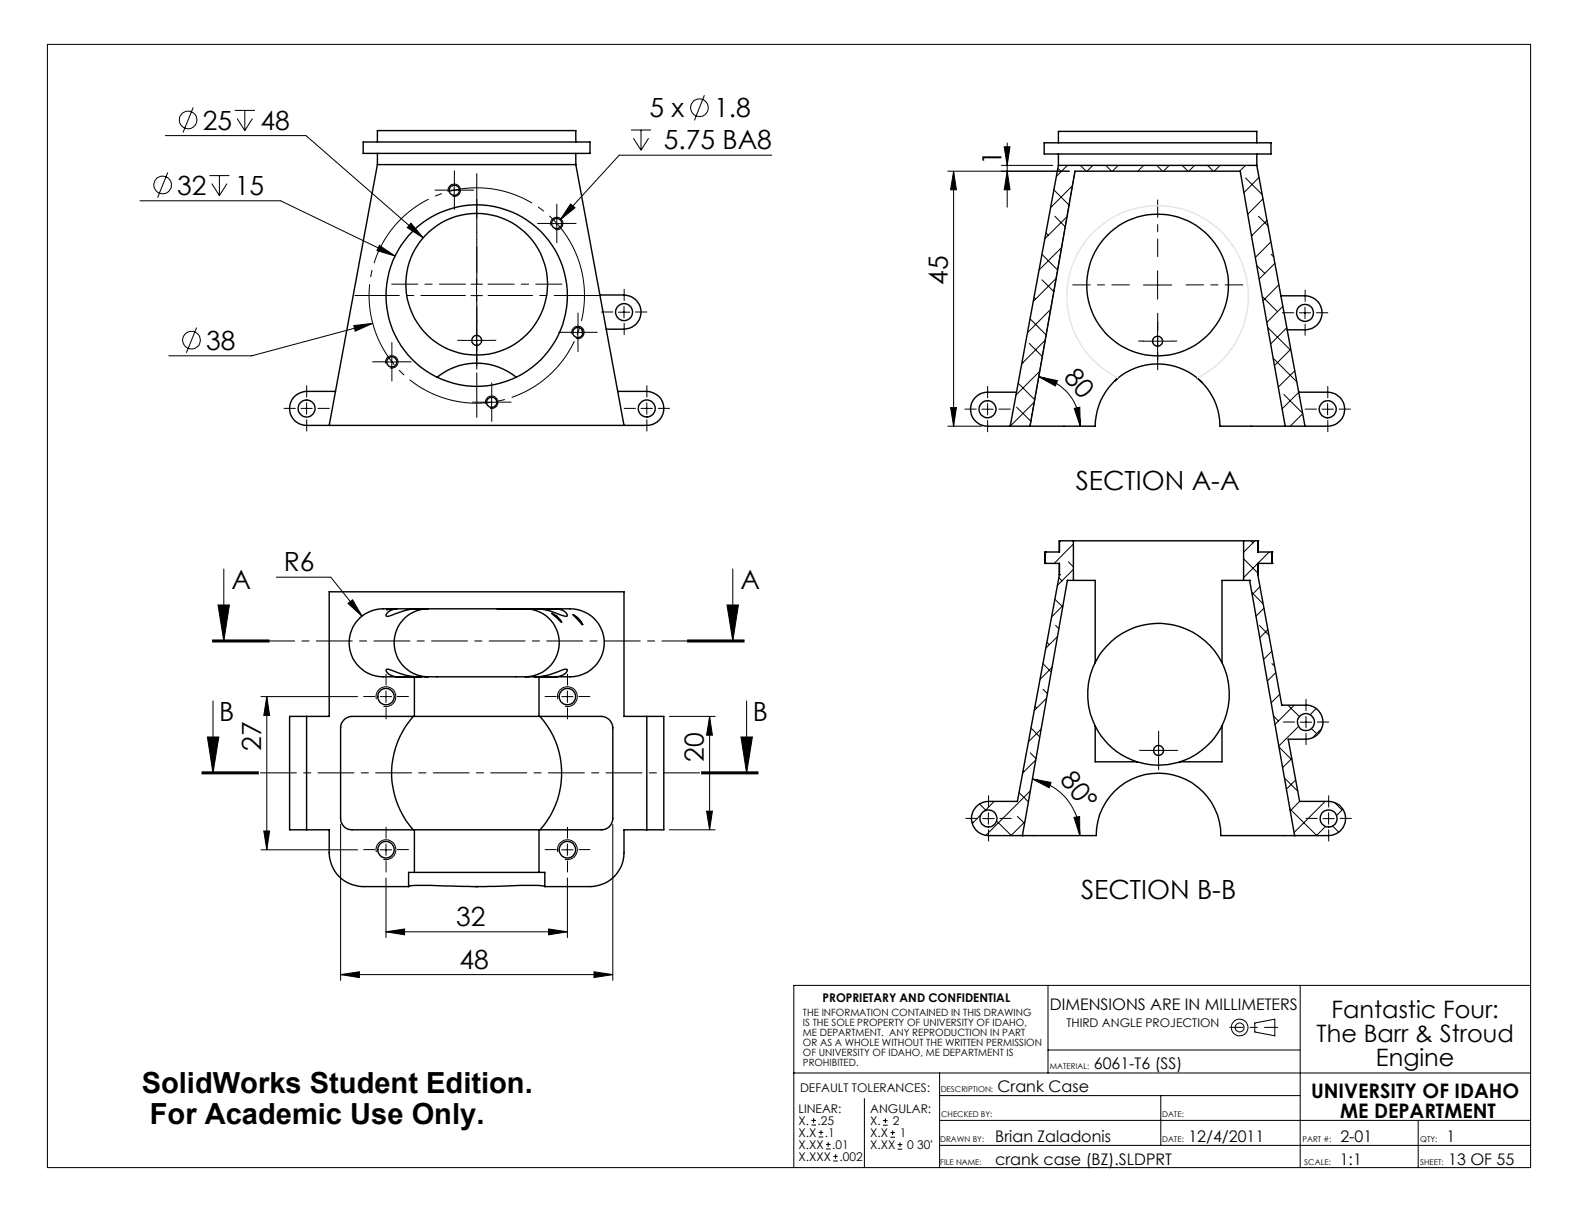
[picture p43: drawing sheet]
<svg xmlns="http://www.w3.org/2000/svg" width="279mm" height="216mm" viewBox="0 0 279 216" stroke-linecap="round" stroke-linejoin="round" font-family="sans-serif">
<defs><g id="words">
<g font-size="5.1">
<text x="25" y="192.7">SolidWorks Student Edition.</text>
<text x="26.4" y="198.3">For Academic Use Only.</text>
</g>
<g font-size="4.7">
<text x="35.8" y="22.8">25</text>
<text x="45.9" y="22.8">48</text>
<text x="114.6" y="20.7">5 x</text>
<text x="126" y="20.7">1.8</text>
<text x="117.1" y="26.3">5.75 BA8</text>
<text x="176.7" y="29.1" transform="rotate(-90 176.7 29.1)">1</text>
<text x="31.3" y="34.3">32</text>
<text x="41.4" y="34.3">15</text>
<text x="167.2" y="50.3" transform="rotate(-90 167.2 50.3)">45</text>
<text x="36.4" y="61.7">38</text>
<text x="187.4" y="66.7" transform="rotate(49 187.4 66.7)">80</text>
<text x="189.7" y="86.4">SECTION A-A</text>
<text x="50.1" y="100.8">R6</text>
<text x="40.8" y="103.8">A</text>
<text x="130.6" y="103.8">A</text>
<text x="38.7" y="127.1">B</text>
<text x="132.8" y="127.1">B</text>
<text x="46.1" y="132.5" transform="rotate(-90 46.1 132.5)">27</text>
<text x="124.2" y="134.3" transform="rotate(-90 124.2 134.3)">20</text>
<text x="186.8" y="137.6" transform="rotate(51 186.8 137.6)">80°</text>
<text x="190.7" y="158.6">SECTION B-B</text>
<text x="80.4" y="163.3">32</text>
<text x="81" y="170.9">48</text>
</g>
<g font-size="4.2">
<text x="234.9" y="179.6">Fantastic Four:</text>
<text x="232.2" y="183.8">The Barr &amp; Stroud</text>
<text x="242.7" y="188.1">Engine</text>
</g>
<g font-size="3.5">
<text x="231.3" y="193.6">UNIVERSITY OF IDAHO</text>
<text x="236.4" y="197.1">ME DEPARTMENT</text>
</g>
<g font-size="2.8">
<text x="185.2" y="178.2">DIMENSIONS ARE IN MILLIMETERS</text>
<text x="192.9" y="188.5">6061-T6 (SS)</text>
<text x="176" y="192.7">Crank Case</text>
<text x="175.6" y="201.5">Brian Zaladonis</text>
<text x="209.6" y="201.5">12/4/2011</text>
<text x="236.4" y="201.5">2-01</text>
<text x="255.1" y="201.5">1</text>
<text x="175.5" y="205.4">crank case (BZ).SLDPRT</text>
<text x="236.3" y="205.4">1:1</text>
<text x="255.5" y="205.4">13 OF 55</text>
</g>
<g font-size="2.1">
<text x="145.1" y="176.8">PROPRIETARY AND CONFIDENTIAL</text>
<text x="188.1" y="181.2">THIRD ANGLE PROJECTION</text>
<text x="140.8" y="196.3">LINEAR:</text>
<text x="141.1" y="192.7">DEFAULT TOLERANCES:</text>
<text x="153.5" y="196.3">ANGULAR:</text>
<text x="140.8" y="200.5">X.X</text>
<text x="140.8" y="202.7">X.XX</text>
<text x="140.8" y="198.4">X.</text>
<text x="144.2" y="198.4">.25</text>
<text x="145.5" y="200.5">.1</text>
<text x="146.8" y="202.7">.01</text>
<text x="153.5" y="200.6">X.X</text>
<text x="153.5" y="202.7">X.XX</text>
<text x="153.5" y="198.5">X.</text>
<text x="157.5" y="198.5">2</text>
<text x="158.7" y="200.6">1</text>
<text x="160" y="202.7">0 30'</text>
<text x="140.8" y="204.8">X.XXX</text>
<text x="148.1" y="204.8">.002</text>
</g>
<g font-size="1.8">
<text x="141.6" y="179.2">THE INFORMATION CONTAINED IN THIS DRAWING</text>
<text x="141.6" y="181">IS THE SOLE PROPERTY OF UNIVERSITY OF IDAHO,</text>
<text x="141.6" y="182.8">ME DEPARTMENT. ANY REPRODUCTION IN PART</text>
<text x="141.6" y="184.5">OR AS A WHOLE WITHOUT THE WRITTEN PERMISSION</text>
<text x="141.6" y="186.3">OF UNIVERSITY OF IDAHO, ME DEPARTMENT IS</text>
<text x="141.6" y="188.1">PROHIBITED.</text>
</g>
<g font-size="1.4">
<text x="185.2" y="188.5">MATERIAL:</text>
<text x="165.9" y="192.7">DESCRIPTION:</text>
<text x="166" y="197.1">CHECKED BY:</text>
<text x="205" y="197.1">DATE:</text>
<text x="165.8" y="201.5">DRAWN BY:</text>
<text x="205" y="201.5">DATE:</text>
<text x="229.7" y="201.5">PART #:</text>
<text x="250.5" y="201.5">QTY:</text>
<text x="165.8" y="205.4">FILE NAME:</text>
<text x="230.1" y="205.4">SCALE:</text>
<text x="250.5" y="205.4">SHEET:</text>
</g>
</g></defs>
<g fill="none" stroke="#000" stroke-width=".18">
<path d="M8.4 7.8h261.6v198.2h-261.6zM34.1 18.9l-1.8 4.5M41.4 19.5h3.6M43.2 19.5v3.5M124.2 16.8l-1.7 4.4M24.7 35.4h24.8l20.2 9.8M29.2 23.9h24.8l20.6 18M29.6 30.4l-1.8 4.5M36.9 31h3.6M37.4 32.4l1.3 2.1M38.7 31v3.5M40 32.4l-1.3 2.1"/>
<path d="M41.8 20.9l1.4 2.1M44.5 20.9l-1.3 2.1M72.5 39.4l2.1 2.5-2.8-1.8zM79.1 33.8a1.1 1.1 0 0 1 .9-1.3 1.1 1.1 0 0 1 1.2 1.1 1.1 1.1 0 0 1-1.4 1M79.1 33.5h2M80.1 32.6v2M97.1 39.7a1.11 1.11 0 0 1 1-1.4 1.11 1.11 0 0 1 1.2 1.2 1.11 1.11 0 0 1-1.4 1M97.2 39.4h2M98.2 38.4v2M100.6 36l.8 .7-2.6 2.1zM111.3 22.9h3.5M111.7 24.4l1.4 2.1"/>
<path d="M113.1 22.9v3.6M114.4 24.4l-1.3 2.1M136.1 27.4h-26.9l-10.4 11.4M168.2 30.2l.5 3.3h-1zM168.2 30.2v45M176.6 29.2h9.1M177.1 25.9h1.1l-.5 3.3zM177.7 25.2v11.3M177.7 30.2l.5 3.3h-1.1zM185.9 33.5l2.7 2.7M186.1 38.1l1.8 1.9M186.6 29.7l.6 .6"/>
<path d="M188.2 38.2l-3.9 3.9M188.3 29.2l-2 1.9M188.6 30.2h-21.4M189.2 32.8l-3.9 3.8M189.6 30.2l-7.9 45M190.6 29.2l1 1M192.8 29.2l-1 1M195.1 29.2l.9 1M197.2 29.2l-.9 1M201.7 29.2l-1 1M204 29.2l1 1M206.2 29.2l-1 1"/>
<path d="M208.5 29.2l1 1M210.7 29.2l-1 1M213 29.2l1 1M215.2 29.2l-1 1M219.7 29.2l-1 1M219.7 31.4l2.9 2.9M222 38.1l1.7 1.7M222.1 31.3l-2.7 2.7M222.8 35.1l-2.7 2.7M223.5 38.9l-2.7 2.7M34.7 57.8l-1.8 4.4M62.4 57.4l3.3-.4-3 1.4z"/>
<path d="M65.7 57l-21.3 5.8h-14.6M66.9 43.3l2.8 1.9-3.2-1zM83.1 50.1h2M83.1 52.1h2M84.1 49.1v4M84.1 57.5v5M100.9 58.9a1.11 1.11 0 0 1 .9-1.4 1.11 1.11 0 0 1 1.2 1.2 1.11 1.11 0 0 1-1.4 1M100.9 58.6h2M101.9 57.6v2.1M109.1 55.1h2M110.1 54v2.1M181.7 56.2l2.8 2.9"/>
<path d="M182.4 52.5l.3 .2M183.8 49.4l2.1 2M183.8 44.9l2.7 2.7M184.5 41.1l.4 .4M185.3 54.6l-4 4.1M186.3 49.1l-4.1 4.1M187.3 43.7l-4 3.9M201.7 50.3h5M204.2 47.8v5M204.2 57.7v5M220.7 41.4l.1 .1M221.7 46.8l1.4 1.4"/>
<path d="M222.6 52.3l2.7 2.7M223.6 57.7l4 4M224.2 42.7l-2.8 2.7M224.2 44.9l.5 .4M224.9 46.5l-2.8 2.7M225.6 50.2l-2.8 2.9M226.3 54l-2.9 2.9M227 57.8l-2.9 2.9M229.2 55.2h2M230.2 54.2v2M53.1 72h2M54.1 71v2.1"/>
<path d="M68.1 64.1a1.1 1.1 0 0 1 .9-1.3 1.1 1.1 0 0 1 1.2 1.1 1.1 1.1 0 0 1-1.4 1M68.1 63.9h2M69.1 62.8v2M81.6 60h5M85.7 71.2a1.1 1.1 0 0 1 .9-1.3 1.1 1.1 0 0 1 1.2 1.1 1.1 1.1 0 0 1-1.4 1M85.7 70.9h2M86.7 70v2M113.1 72h2M114.1 71v2.1M167.2 75.2h6M167.7 71.9h1l-.5 3.3zM173.2 72.2h2"/>
<path d="M174.2 71.2v2M179.3 71.8l2.6 2.5M179.6 67.6l2.9 2.9M180.3 63.8l.1 .2M181.5 60.6l2.4 2.3M182.5 70.9l-4.3 4.3M183.2 66.5l3.3 .6-.3 1zM183.2 66.5a8.8 8.8 0 0 1 7.3 8.7M183.4 65.5l-4.2 4.2M184.4 60l-4.2 4.2M189.5 72l1-.2v3.4zM201.7 60.2h5"/>
<path d="M224.6 63.2l4.1 4.1M226.4 69.6l3.4 3.3M227.7 61.6l-2.9 2.9M228.4 65.4l-2.9 2.9M229.1 69.2l-3 2.9M229.8 73l-2.2 2.2M233.2 72.2h2M234.2 71.2v2M188.5 99.1l.8 .9M189.2 95.4l.1 .1M189.3 96l-3.4 3.4M219.4 98.6l2.5 2.5"/>
<path d="M220.6 95.4l.4 .3M221.4 95.4l-2 2M223.9 97.4l-4.5 4.5M37.5 113.1h10M37.5 113.2h10M37.5 112.9h10M38.5 106.7h2l-1 6.4zM39.5 100.4v12.7M48.8 101.8h9.5l5.6 6.9M61.4 106.4l.8-.6 1.7 2.9zM121.3 112.9h10zM121.3 113.1h10"/>
<path d="M121.3 113.2h10M128.2 106.7h2l-.9 6.4zM129.3 100.4v12.7M183.9 117.1l1.5 1.4M184.6 113.3l.5 .4M185.6 117.7l-2.2 2.1M186.1 105.7l1.4 1.4M186.2 110.3l.6 .6M186.5 112.3l-2 2M186.8 101.9l.5 .6M187.5 106.8l-2 2M189.3 100.4l-2.8 2.9"/>
<path d="M220.8 104.5l2 2M222.1 110.3l1.7 1.7M222.2 103.5l-1.3 1.4M223 107.3l-1.5 1.4M223.6 111.1l-1.4 1.4M224.3 114.9l-1.4 1.4M224.4 117.1l.4 .4M225 118.6l-1.4 1.5M35.6 136.3h10M35.6 136.5h10M35.6 136.1h10M36.6 130h2l-1 6.3z"/>
<path d="M37.6 123.6v12.7M46 122.9h17.1M47.1 122.9l.5 3.3h-1.1zM47.1 122.9v27M66.4 123.3a1.75 1.75 0 0 1 1.5-2.2 1.75 1.75 0 0 1 1.9 1.9 1.75 1.75 0 0 1-2.2 1.6M67.1 122.9h2M68.1 121.9v2M98.4 123.3a1.75 1.75 0 0 1 1.5-2.2 1.75 1.75 0 0 1 1.9 1.9 1.75 1.75 0 0 1-2.2 1.6M99.1 122.9h2M100.1 121.9v2M118.1 126.4h8.1M123.7 136.3h10"/>
<path d="M123.7 136.5h10M123.7 136.1h10M125.2 126.4l.5 3.3h-1.1zM125.2 126.4v20M130.7 130h2l-1 6.3zM131.7 123.6v12.7M179.7 139.8l1.7 1.6M180.4 136l.2 .1M181.7 132.8l1 1M181.8 139.5l-7.9 7.9M181.9 128.4l1.5 1.6M182.1 137.4l3.3 .6-.3 1z"/>
<path d="M182.1 137.4a10.1 10.1 0 0 1 8.4 10M182.6 124.6l.2 .3M182.7 134.1l-2.3 2.2M183.7 128.6l-2.3 2.2M184 121.6l.7 .7M184.6 123.2l-2.2 2.1M201.9 132.4h4.9M204.4 129.9v5M224.6 126.3l.9 .9M225.6 131.8l2.2 2.1M225.7 122.4l-1.5 1.6M226.6 137.2l2.3 2.4"/>
<path d="M227.2 124.4l2 2M227.9 133.8l-1.7 1.6M228.3 124.4l-3.4 3.4M228.5 137.6l-1.6 1.6M229.1 128.1l-3.5 3.5M229.3 127.4h2.1M230.4 126.4v2M231.3 128.5l.9 .9M232.2 125l-1.1 1.1M233.1 128.5l-1.6 1.6M46 149.9h17.1M46.5 146.6h1.1l-.5 3.3z"/>
<path d="M60.1 145.4v27.5M66.4 150.3a1.75 1.75 0 0 1 1.5-2.2 1.75 1.75 0 0 1 1.9 1.9 1.75 1.75 0 0 1-2.2 1.6M67.1 149.9h2M68.1 148.9v2M68.1 154.9v10.5M98.4 150.3a1.75 1.75 0 0 1 1.5-2.2 1.75 1.75 0 0 1 1.9 1.9 1.75 1.75 0 0 1-2.2 1.6M99.1 149.9h2M100.1 154.9v10.5M100.1 148.9v2M108.1 145.4v27.5M118.1 146.4h8.1M124.6 143.1h1.1l-.5 3.3z"/>
<path d="M171.4 144.9l.2 .2M172.8 141.8l1.1 1.1M173 143.8l-1.5 1.5M173.4 144.4h2M174.3 143.4v2M175.4 141.4l-1.7 1.6M175.8 144.8l2.6 2.6 2.4-2.4M179.5 144l1.2 1.2M189.4 144.2l1-.2 .1 3.4zM227.5 142.7l4.7 4.7 1.6-1.6M229.2 141.4l-1.6 1.7M233.4 144.4h1.9"/>
<path d="M233.8 141.4l-5.6 5.5M234.4 143.4v2M235.1 145.7l1 1.1M235.4 141.6l1.3 1.3M236.9 142.7l-1.1 1.2M60.1 171.9l3.3-.5v1zM60.1 171.9h48M68.1 164.4l3.3-.5v1zM68.1 164.4h32M96.8 163.9l3.3 .5-3.3 .5zM104.8 171.4l3.3 .5-3.3 .5zM184.9 173.8v15.5"/>
<path d="M229.3 173.8v32.2M270 173.8h-130v32.2M140 189.3h130M143.1 198.4h.8M143.1 197.6h.8M143.5 197.2v.8M144.4 199.7h.8M144.8 199.4v.8M152.5 193.8v12.2M155.8 197.7h.8M155.8 198.5h.8M156.2 197.3v.8"/>
<path d="M157.1 199.8h.8M157.4 199.4v.8M165.7 197.6h104.3M165.7 193.3h63.6M165.7 189.3v16.7M184.9 185.2h44.4M204.8 193.3v8.7M221.3 180.4l3.6-.6v2.9l-3.6-.7zM250.2 197.6v8.4M144.4 200.6h.8M145.7 202.7h.8M145.7 201.9h.8"/>
<path d="M146.1 201.5v.8M147 204.8h.8M147 204h.8M147.4 203.6v.8M157.1 200.6h.8M158.3 201.9h.8M158.3 202.7h.8M158.7 201.5v.8M165.7 202h104.3"/>
<circle cx="123.4" cy="19" r="1.55"/>
<circle cx="28.7" cy="32.6" r="1.55"/>
<circle cx="33.2" cy="21.2" r="1.55"/>
<circle cx="33.8" cy="60" r="1.55"/>
<circle cx="218.6" cy="181.2" r=".78"/>
<circle cx="218.7" cy="181.2" r="1.47"/>
</g>
<path d="M102.3 46.6a19 19 0 0 0-31.8-7.7 19 19 0 0 0 8.5 31.5 19 19 0 0 0 23.6-22.6l-.3-1.2" fill="none" stroke="#000" stroke-width=".18" stroke-dasharray="15.2 1.3 1.3 1.3" stroke-dashoffset="5.1" stroke-linecap="butt"/>
<g fill="none" stroke="#000" stroke-width=".18" stroke-dasharray="15.2 1.3 1.3 1.3">
<path d="M79.1 33.5h-2.4M80.1 32.5v-2.4M80.1 34.5v2.4M81.1 33.5h2.4M97.2 39.4h-2.4M98.2 38.4v-2.4M99.2 39.4h2.4M84.1 57.5v-.8M98.2 40.4v2.4M101 58.6h-2.4M102 57.6v-2.4M102 59.6v2.4"/>
<path d="M103 58.6h2.4M108.1 55h-2M110.1 53v-2M110.1 57v2M112.1 55h2M204.2 57.7v-.9M228.2 55.2h-2M230.2 53.2v-2M230.2 57.2v2M232.2 55.2h2M52.1 72h-2M54.1 70v-2"/>
<path d="M54.1 74v2M56.1 72h2M68.1 63.8h-2.4M69.1 62.8v-2.4M69.1 64.8v2.4M70.1 63.8h2.4M81.6 60h-.9M84.1 62.5v.9M85.7 70.9h-2.4M86.6 60h.9M86.7 69.9v-2.4M86.7 71.9v2.4"/>
<path d="M87.7 70.9h2.4M112.1 72h-2M114.1 70v-2M114.1 74v2M116.1 72h2M172.2 72.2h-2M174.2 70.2v-2M174.2 74.2v2M176.2 72.2h2M201.7 60.2h-.9M204.2 62.7v.8M206.7 60.2h.9"/>
<path d="M232.2 72.2h-2M234.2 70.2v-2M234.2 74.2v2M236.2 72.2h2M66.1 122.9h-2M68.1 120.9v-2M68.1 124.9v1.9M70.1 122.9h1.9M98.1 122.9h-2M100.1 120.9v-2M100.1 124.9v1.9M102.1 122.9h1.9"/>
<path d="M201.9 132.4h-.9M204.4 129.9v-.9M204.4 134.9v.8M206.9 132.4h.8M228.4 127.4h-2M230.4 125.4v-2M230.4 129.4v2M232.4 127.4h2M66.1 149.9h-2M68.1 147.9v-2M68.1 151.9v1.9M70.1 149.9h1.9"/>
<path d="M98.1 149.9h-2M100.1 147.9v-2M100.1 151.9v1.9M102.1 149.9h1.9M172.4 144.4h-2M174.4 142.4v-2M174.4 146.4v2M176.4 144.4h2M232.4 144.4h-2M234.4 142.4v-2M234.4 146.4v2M236.4 144.4h2"/>
</g>
<path d="M199.2 50.3h-10M204.2 45.3v-10M204.2 55.3v10M209.2 50.3h10" fill="none" stroke="#000" stroke-width=".18" stroke-dasharray="15.2 1.3 1.3 1.3" stroke-dashoffset="12.1"/>
<path d="M37.5 113.1h93.8" fill="none" stroke="#000" stroke-width=".18" stroke-dasharray="6.3 1.3 1.3 1.3" stroke-dashoffset="2"/>
<path d="M35.6 136.3h98.1" fill="none" stroke="#000" stroke-width=".18" stroke-dasharray="6.3 1.3 1.3 1.3" stroke-dashoffset="-.2"/>
<path d="M216.9 181.2h8.5" fill="none" stroke="#000" stroke-width=".18" stroke-dasharray="15.2 1.3 1.3 1.3" stroke-dashoffset="12.9"/>
<path d="M82.1 50.1h-13M84.1 48.1v-13M84.1 52.1v13M86.1 50.1h13" fill="none" stroke="#000" stroke-width=".18" stroke-dasharray="15.2 1.3 1.3 1.3" stroke-dashoffset="10.6"/>
<path d="M82.1 52.1h-19.5M84.1 50.1v-19.5M84.1 54.1v19.5M86.1 52.1h19.5" fill="none" stroke="#000" stroke-width=".18" stroke-dasharray="15.2 1.3 1.3 1.3" stroke-dashoffset="7.4"/>
<g fill="#000">
<path d="M62.4 57.4l3.3-.4-3 1.4z"/>
<path d="M72.5 39.4l2.1 2.5-2.8-1.8zM66.9 43.3l2.8 1.9-3.2-1zM100.6 36l.8 .7-2.6 2.1zM61.4 106.4l.8-.6 1.7 2.9z"/>
<path d="M167.7 71.9h1l-.5 3.3zM168.2 30.2l.5 3.3h-1z"/>
<path d="M189.5 72l1-.2v3.4zM183.2 66.5l3.3 .6-.3 1z"/>
<path d="M38.5 106.7h2l-1 6.4zM128.2 106.7h2l-.9 6.4z"/>
<path d="M36.6 130h2l-1 6.3zM130.7 130h2l-1 6.3z"/>
<path d="M47.1 122.9l.5 3.3h-1.1zM46.5 146.6h1.1l-.5 3.3zM125.2 126.4l.5 3.3h-1.1zM124.6 143.1h1.1l-.5 3.3zM177.1 25.9h1.1l-.5 3.3zM177.7 30.2l.5 3.3h-1.1z"/>
<path d="M189.4 144.2l1-.2 .1 3.4zM182.1 137.4l3.3 .6-.3 1z"/>
<path d="M68.1 164.4l3.3-.5v1zM96.8 163.9l3.3 .5-3.3 .5z"/>
<path d="M104.8 171.4l3.3 .5-3.3 .5zM60.1 171.9l3.3-.5v1z"/>
</g>
<g fill="none" stroke="#000" stroke-width=".25">
<path d="M64.1 25h40v2.1h-40zM66.6 25v-2h35v2M66.6 27.1v1.9M66.6 29l-8.5 46M66.6 29h35M101.6 27.1v1.9M101.6 29l8.5 46M184.2 25.2h40v2h-40zM186.7 25.2v-2h35v2M186.7 27.2v2M186.7 29.2l-8.5 46M186.7 29.2h35"/>
<path d="M221.7 27.2v2M221.7 29.2l8.5 46M102.6 58.1l.2 .8M105.8 52h4.3a3 3 0 0 1 3 3.1 3 3 0 0 1-3 3h-3.2M226 52.2h4.2a3 3 0 0 1 3 3 3 3 0 0 1-3 3h-3.2M59.2 69h-5.1a3 3 0 0 0-3 3 3 3 0 0 0 3 3h60a3 3 0 0 0 3-3 3 3 0 0 0-3-3h-5.1M77.1 66.5a11 11 0 0 1 14 0M179.3 69.2h-5.1a3 3 0 0 0-3 3 3 3 0 0 0 3 3h7.5l7.9-45h29.2l7.9 45h7.5a3 3 0 0 0 3-3 3 3 0 0 0-3-3h-5.1M197.2 66.7a11 11 0 0 1 11.7-1.5 11 11 0 0 1 6.3 10h11.4M197.2 66.7a11 11 0 0 0-4 8.5h-11.4M197.2 66.7l-.6 .5M211.1 66.6l.9 .9"/>
<path d="M184.4 97.4h.1M184.4 99.4h.1M184.4 99.4h2.5v2M184.4 97.4v2M186.9 95.4h.1M186.9 95.4v2h-2.5M186.9 95.4h2.4M189.3 95.4h30.1M189.3 95.4v7M219.4 95.4h2.5M219.4 95.4v7M221.9 95.4h.1"/>
<path d="M221.9 95.4v2h2.5M224.4 99.4h-2.5v2l4.2 23h4.3a3 3 0 0 1 3 3 3 3 0 0 1-3 3h-3.2l2 11h5.2a3 3 0 0 1 2.9 3 3 3 0 0 1-2.9 3h-6M224.4 97.4h.1M224.4 99.4h.1M224.4 97.4v2M69.7 107.4l-1.4 .1M73 119.4h-1.6a4.2 4.2 0 0 1-2.9-.5 .7 .7 0 0 1-.4-.8l.4-.1a20.8 20.8 0 0 0 4.9 1.4h1M73.1 119.4h22M73.1 119.4h-5.5a6 6 0 0 1-6-6 6 6 0 0 1 6-6h33a6 6 0 0 1 6 6 6 6 0 0 1-6 6h-5.5M73.1 119.4v7M74.6 107.4a15.2 15.2 0 0 0-6.2 1.3h-.3a1.21 1.21 0 0 1 1.2-1.2l.7-.1-1.8 .1M75.5 107.4a6 6 0 0 0-6 6 6 6 0 0 0 6 6"/>
<path d="M87.7 107.4h9.7a2.58 2.58 0 0 1 2.6 1v.3h-.4a16.4 16.4 0 0 0-5.4-1.3M92.6 107.4a6 6 0 0 1 6 6 6 6 0 0 1-6 6M94.3 119.4h3a2.51 2.51 0 0 0 2.8-1.1l-.1-.2a1.14 1.14 0 0 0-1 .2l-2.2 .8-2.4 .3M95.1 119.4v7M97.3 108.2a3.4 3.4 0 0 1 1.8 1.6zM102.6 110.1l-1.6-1.7 1 .6 .8 1.1M102.6 110.1h.2M102.6 110.1l.1 .1M102.8 110.1l-.1 .1M186.9 101.4l-7.4 40h-5.2a3 3 0 0 0-3 3 3 3 0 0 0 3 3h6M186.9 101.4h.1M188.3 102.4l-8 45"/>
<path d="M188.3 102.4h.1M188.3 102.4h1M189.3 102.4h3.9v14.5M193.2 116.9a12.5 12.5 0 0 0 0 11.2M193.2 116.9a12.5 12.5 0 0 1 11.2-6.9 12.5 12.5 0 0 1 11.1 6.9M215.5 116.9a12.8 12.8 0 0 1 0 11.2M219.4 102.4h-3.9v14.5M219.4 102.4h1M220.4 102.4l8 45M220.4 102.4h.1M54.1 126.4h-3v20h3M54.1 126.4h4v-22h52v22h4"/>
<path d="M54.1 126.4v20M72.9 126.4a15 15 0 0 0 0 20M73.1 126.4h-11a2.05 2.05 0 0 0-2 2v16a1.99 1.99 0 0 0 2 2h11M73.1 126.4h22M95.1 126.4h11a2.05 2.05 0 0 1 2 2v16a1.99 1.99 0 0 1-2 2h-11M95.2 126.4a15 15 0 0 1 0 20M114.1 126.4h3v20h-3M114.1 126.4v20M193.2 128.1v6.3h7.4M193.2 128.1a12.3 12.3 0 0 0 7.4 6.3M200.6 134.4a12.3 12.3 0 0 0 7.5 0M215.5 128.1a12.8 12.8 0 0 1-7.4 6.3"/>
<path d="M215.5 128.1v6.3h-7.4M54.1 146.4h4v4a6 6 0 0 0 6 6h8M72.1 156.4a5.6 5.6 0 0 1 2.6-.2h.7a201.8 201.8 0 0 0 18.4 0h1.5l.8 .2M73.1 146.4h22M73.1 153.9h22M73.1 153.9h-1v2.5M73.1 146.4v7.5M83.9 156.4h.4M95.1 153.9h1v2.5M95.1 146.4v7.5M114.1 146.4h-4v4a6 6 0 0 1-6 6h-8M180.3 147.4h13.1a11 11 0 0 1 10.9-11 11 11 0 0 1 11 11h13.1"/>
<path d="M180.3 147.4h.1M228.4 147.4h.1"/>
<circle cx="80.1" cy="33.6" r=".91"/>
<circle cx="98.2" cy="39.4" r=".9"/>
<circle cx="84.1" cy="50.1" r="12.5"/>
<circle cx="84.1" cy="52.1" r="16"/>
<circle cx="101.9" cy="58.6" r=".9"/>
<circle cx="110.1" cy="55.1" r="1.5"/>
<circle cx="204.2" cy="50.3" r="12.5"/>
<circle cx="230.2" cy="55.2" r="1.49"/>
<circle cx="54.1" cy="72" r="1.49"/>
<circle cx="69.1" cy="63.8" r=".89"/>
<circle cx="84.1" cy="60.1" r=".87"/>
<circle cx="86.7" cy="71" r=".9"/>
<circle cx="114.1" cy="72.1" r="1.5"/>
<circle cx="174.2" cy="72.2" r="1.48"/>
<circle cx="204.2" cy="60.2" r=".88"/>
<circle cx="234.2" cy="72.2" r="1.5"/>
<circle cx="68.1" cy="122.9" r="1.44"/>
<circle cx="100.1" cy="122.9" r="1.45"/>
<circle cx="204.3" cy="132.4" r=".87"/>
<circle cx="230.4" cy="127.4" r="1.5"/>
<circle cx="68.1" cy="149.9" r="1.45"/>
<circle cx="100.1" cy="149.9" r="1.46"/>
<circle cx="174.3" cy="144.4" r="1.49"/>
<circle cx="234.3" cy="144.4" r="1.5"/>
</g>
<path d="M197.2 66.7a16 16 0 0 1-5.5-24.4 16 16 0 0 1 25 0 16 16 0 0 1-5.5 24.4" fill="none" stroke="#e6e6db" stroke-width=".25"/>
<use href="#words"/>
</svg>
